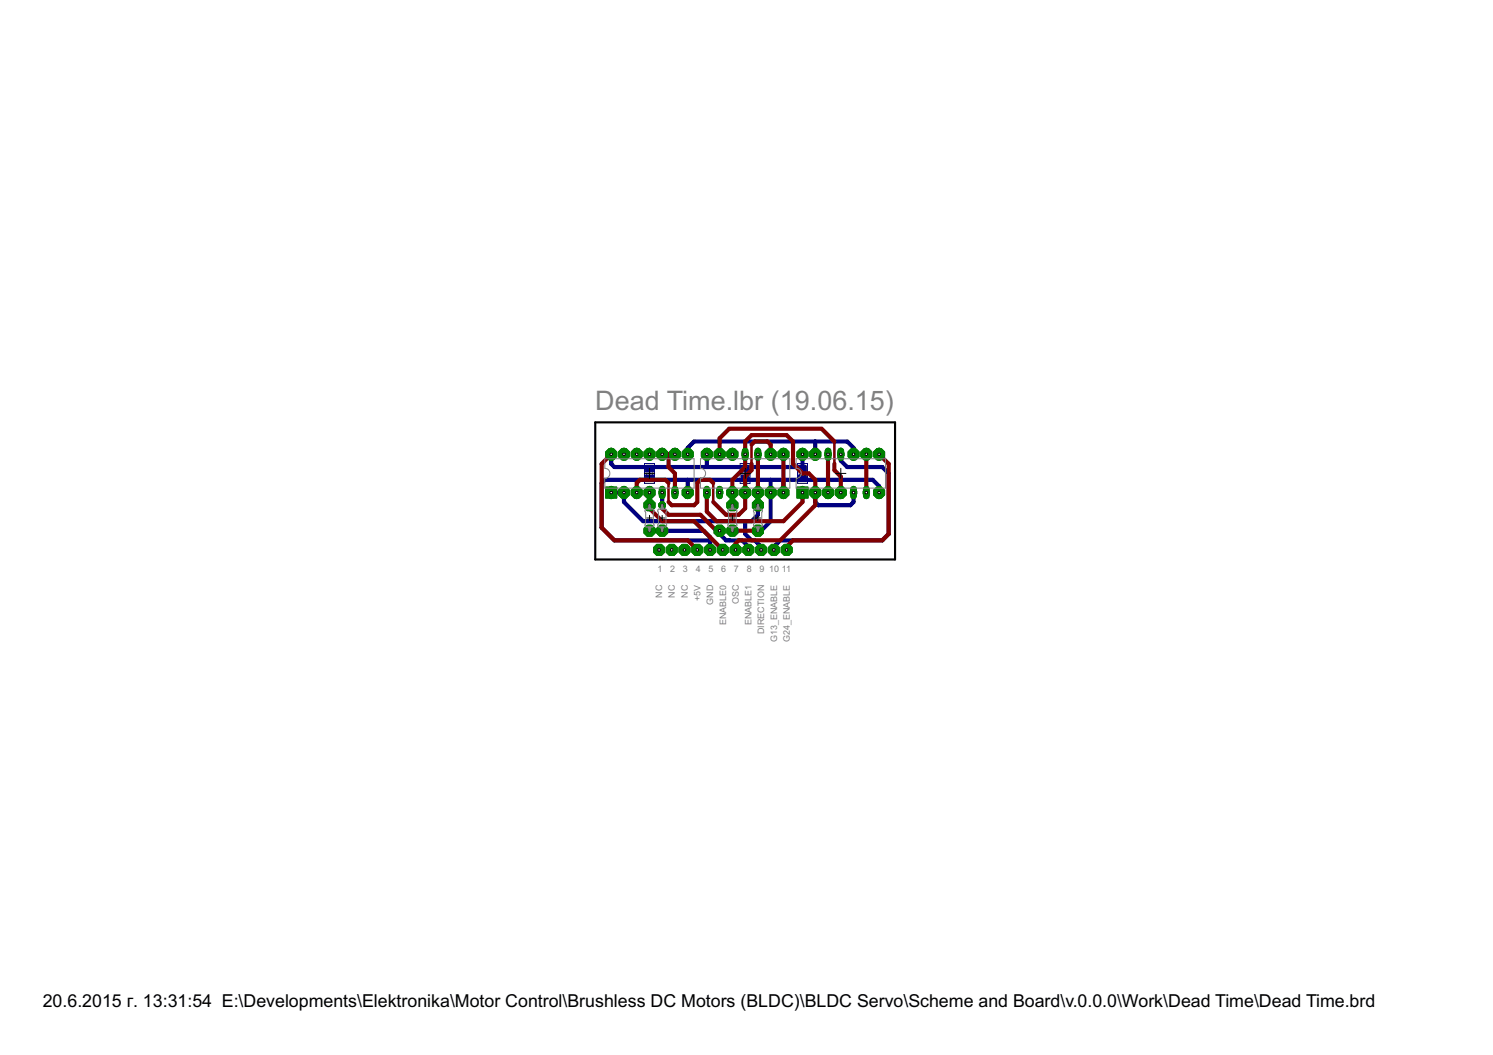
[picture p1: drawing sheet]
<svg xmlns="http://www.w3.org/2000/svg" width="297mm" height="210mm" viewBox="0 0 297 210" stroke-linecap="round" stroke-linejoin="round" font-family="sans-serif">
<defs><g id="words">
<text font-size="6" fill="#808080" x="118.4" y="81.5">Dead Time.lbr (19.06.15)</text>
<text font-size="4" x="8.5" y="200.4">20.6.2015 г. 13:31:54 E:\Developments\Elektronika\Motor Control\Brushless DC Motors (BLDC)\BLDC Servo\Scheme and Board\v.0.0.0\Work\Dead Time\Dead Time.brd</text>
<g font-size="2" fill="#808080">
<text x="130.8" y="113.9">1</text>
<text x="133.3" y="113.9">2</text>
<text x="135.9" y="113.9">3</text>
<text x="138.4" y="113.9">4</text>
<text x="141" y="113.9">5</text>
<text x="143.5" y="113.9">6</text>
<text x="146" y="113.9">7</text>
<text x="148.6" y="113.9">8</text>
<text x="151.1" y="113.9">9</text>
<text x="153" y="113.9">10</text>
<text x="155.5" y="113.9">11</text>
<text x="131.8" y="119" transform="rotate(-90 131.8 119)">NC</text>
<text x="134.3" y="119" transform="rotate(-90 134.3 119)">NC</text>
<text x="136.8" y="119" transform="rotate(-90 136.8 119)">NC</text>
<text x="139.4" y="119.6" transform="rotate(-90 139.4 119.6)">+5V</text>
<text x="141.9" y="120.3" transform="rotate(-90 141.9 120.3)">GND</text>
<text x="144.4" y="124.4" transform="rotate(-90 144.4 124.4)">ENABLE0</text>
<text x="147" y="120.2" transform="rotate(-90 147 120.2)">OSC</text>
<text x="149.5" y="124.4" transform="rotate(-90 149.5 124.4)">ENABLE1</text>
<text x="152.1" y="126.2" transform="rotate(-90 152.1 126.2)">DIRECTION</text>
<text x="154.6" y="127.8" transform="rotate(-90 154.6 127.8)">G13_ENABLE</text>
<text x="157.1" y="127.8" transform="rotate(-90 157.1 127.8)">G24_ENABLE</text>
</g>
</g></defs>
<path d="M129 94.2h.5zM129.2 93.9v.5zM148 94.2h.5zM148.3 93.9v.5zM159.4 94.2h.5zM159.7 93.9v.5z" fill="#000" stroke="#000" stroke-width=".2"/>
<g fill="#808080" stroke="#808080" stroke-width=".2">
<path d="M147.5 93.1h1.5v.8h-1.5z"/>
<path d="M147.5 94.5h1.5v.8h-1.5z"/>
<path d="M128.5 93.1h1.4v.8h-1.4z"/>
<path d="M128.5 94.5h1.4v.8h-1.4z"/>
<path d="M158.9 93.1h1.5v.8h-1.5z"/>
<path d="M158.9 94.5h1.5v.8h-1.5z"/>
</g>
<g fill="#808080" stroke="#808080" stroke-width=".2">
<path d="M147.6 93.8v.8z"/>
<path d="M148.9 93.8v.8z"/>
<path d="M128.5 93.8v.8z"/>
<path d="M129.9 93.8v.8z"/>
<path d="M159 93.8v.8z"/>
<path d="M160.3 93.8v.8z"/>
</g>
<g fill="#000080" stroke="#000080" stroke-width=".2">
<path d="M147.3 92.2v4z"/>
<path d="M149.2 92.2v4z"/>
<path d="M147.3 92.2h1.9z"/>
<path d="M147.3 96.2h1.9z"/>
<path d="M128.2 92.2v4z"/>
<path d="M130.2 92.2v4z"/>
<path d="M128.2 92.2h2z"/>
<path d="M128.2 96.2h2z"/>
<path d="M158.7 92.2v4z"/>
<path d="M160.7 92.2v4z"/>
<path d="M158.7 92.2h2z"/>
<path d="M158.7 96.2h2z"/>
</g>
<g fill="#000080" stroke="#000080" stroke-width=".2">
<path d="M147.5 92.6h1.5v1.3h-1.5z"/>
<path d="M147.5 94.5h1.5v1.3h-1.5z"/>
<path d="M128.5 92.6h1.5v1.3h-1.5z"/>
<path d="M128.5 94.5h1.5v1.3h-1.5z"/>
<path d="M158.9 92.6h1.5v1.3h-1.5z"/>
<path d="M158.9 94.5h1.5v1.3h-1.5z"/>
</g>
<g fill="#000080" stroke="#000080" stroke-width=".83">
<path d="M136.8 95.5v2.5z"/>
<path d="M120.3 95.5h8.9z"/>
<path d="M129.2 95.5h7.6z"/>
<path d="M136.8 95.5h11.5z"/>
<path d="M148.3 95.5h5z"/>
<path d="M153.3 95.5h2.6z"/>
<path d="M155.9 95.5h3.8z"/>
<path d="M159.7 95.5h13.9z"/>
<path d="M173.6 95.5l1.3 1.2z"/>
<path d="M174.9 96.7v1.3z"/>
<path d="M155.9 95.5v2.5z"/>
<path d="M153.3 95.5v2.5z"/>
<path d="M150.8 105.6h.6z"/>
<path d="M153.3 103.7l-1.9 1.9z"/>
<path d="M153.3 98v5.7z"/>
<path d="M148.3 95.1v.4z"/>
<path d="M129.2 95.1v.4z"/>
<path d="M141.3 107.5v1.9z"/>
<path d="M122.2 107.5h19.1z"/>
<path d="M119.7 105l2.5 2.5z"/>
<path d="M119.7 96.1v8.9z"/>
<path d="M119.7 96.1l.6-.6z"/>
<path d="M159.7 95.1v.4z"/>
<path d="M129.2 105.6h2.5z"/>
<path d="M129.2 105.6v.6z"/>
<path d="M129.2 105.6h10.8z"/>
<path d="M140 105.6l1.3 1.3z"/>
<path d="M141.3 106.9v.6z"/>
<path d="M145.7 98v2.5z"/>
<path d="M169.8 98v1.9z"/>
<path d="M169.2 100.5l.6-.6z"/>
<path d="M162.8 100.5h6.4z"/>
<path d="M162.2 99.9l.6 .6z"/>
<path d="M162.2 98v1.9z"/>
<path d="M121.6 98h2.5z"/>
<path d="M150.8 98v2.5z"/>
<path d="M124.1 98v1.9z"/>
<path d="M124.1 99.9l3.9 3.8z"/>
<path d="M149.5 103.7l1.3-1.3z"/>
<path d="M150.8 100.5v1.9z"/>
<path d="M128 103.7h20.3z"/>
<path d="M148.3 103.7h1.2z"/>
<path d="M151.4 108.8v.6z"/>
<path d="M150.2 107.5l1.2 1.3z"/>
<path d="M149.5 107.5h.7z"/>
<path d="M148.3 106.2l1.2 1.3z"/>
<path d="M148.3 103.7v2.5z"/>
<path d="M121.6 90.4v1.9z"/>
<path d="M121.6 92.3l.6 .6z"/>
<path d="M122.2 92.9h7z"/>
<path d="M129.2 92.9h11.4z"/>
<path d="M140.6 92.9h7.7z"/>
<path d="M148.3 92.9h11.4z"/>
<path d="M140.6 90.4v2.5z"/>
<path d="M159.7 90.4v2.5z"/>
<path d="M148.3 92.9v.3z"/>
<path d="M129.2 92.9v.3z"/>
<path d="M159.7 92.9v.3z"/>
<path d="M131.7 98v2.5z"/>
<path d="M148.9 108.8v.6z"/>
<path d="M147.6 107.5l1.3 1.3z"/>
<path d="M145.1 107.5h2.5z"/>
<path d="M143.2 105.6v.6z"/>
<path d="M143.2 106.2l1.2 1.3z"/>
<path d="M144.4 107.5h.7z"/>
<path d="M154 108.8v.6z"/>
<path d="M154 108.8l1.2-1.3z"/>
<path d="M155.2 107.5h20.3z"/>
<path d="M175.5 107.5l1.3-1.3z"/>
<path d="M176.8 94.2v12z"/>
<path d="M175.5 92.9l1.3 1.3z"/>
<path d="M168.6 92.9h6.9z"/>
<path d="M167.3 91.7l1.3 1.2z"/>
<path d="M167.3 90.4v1.3z"/>
<path d="M162.2 87.8h6.4z"/>
<path d="M168.6 87.8l1.2 1.3z"/>
<path d="M169.8 89.1v1.3z"/>
<path d="M136.8 89.1v1.3z"/>
<path d="M136.8 89.1l1.3-1.3z"/>
<path d="M138.1 87.8h24.1z"/>
<path d="M162.2 87.8v2.6z"/>
<path d="M129.2 98v2.5z"/>
</g>
<path d="M140.6 97.3v1.4z" fill="#008000" stroke="#008000" stroke-width="1.3"/>
<circle cx="140.6" cy="98" r=".4" fill="#fff" stroke="#000" stroke-width=".2"/>
<path d="M143.2 97.3v1.4z" fill="#008000" stroke="#008000" stroke-width="1.3"/>
<circle cx="143.2" cy="98" r=".4" fill="#fff" stroke="#000" stroke-width=".2"/>
<path d="M155.9 97.3v1.4z" fill="#008000" stroke="#008000" stroke-width="1.3"/>
<circle cx="155.9" cy="98" r=".4" fill="#fff" stroke="#000" stroke-width=".2"/>
<path d="M155.9 89.7v1.3z" fill="#008000" stroke="#008000" stroke-width="1.3"/>
<circle cx="155.9" cy="90.4" r=".4" fill="#fff" stroke="#000" stroke-width=".2"/>
<path d="M145.7 97.3v1.4z" fill="#008000" stroke="#008000" stroke-width="1.3"/>
<circle cx="145.7" cy="98" r=".4" fill="#fff" stroke="#000" stroke-width=".2"/>
<path d="M148.3 97.3v1.4z" fill="#008000" stroke="#008000" stroke-width="1.3"/>
<circle cx="148.3" cy="98" r=".4" fill="#fff" stroke="#000" stroke-width=".2"/>
<path d="M153.3 97.3v1.4z" fill="#008000" stroke="#008000" stroke-width="1.3"/>
<circle cx="153.3" cy="98" r=".4" fill="#fff" stroke="#000" stroke-width=".2"/>
<path d="M150.8 97.3v1.4z" fill="#008000" stroke="#008000" stroke-width="1.3"/>
<circle cx="150.8" cy="98" r=".4" fill="#fff" stroke="#000" stroke-width=".2"/>
<path d="M153.3 89.7v1.3z" fill="#008000" stroke="#008000" stroke-width="1.3"/>
<circle cx="153.3" cy="90.4" r=".4" fill="#fff" stroke="#000" stroke-width=".2"/>
<path d="M150.8 89.7v1.3z" fill="#008000" stroke="#008000" stroke-width="1.3"/>
<circle cx="150.8" cy="90.4" r=".4" fill="#fff" stroke="#000" stroke-width=".2"/>
<path d="M148.3 89.7v1.3z" fill="#008000" stroke="#008000" stroke-width="1.3"/>
<circle cx="148.3" cy="90.4" r=".4" fill="#fff" stroke="#000" stroke-width=".2"/>
<path d="M145.7 89.7v1.3z" fill="#008000" stroke="#008000" stroke-width="1.3"/>
<circle cx="145.7" cy="90.4" r=".4" fill="#fff" stroke="#000" stroke-width=".2"/>
<path d="M143.2 89.7v1.3z" fill="#008000" stroke="#008000" stroke-width="1.3"/>
<circle cx="143.2" cy="90.4" r=".4" fill="#fff" stroke="#000" stroke-width=".2"/>
<path d="M140.6 89.7v1.3z" fill="#008000" stroke="#008000" stroke-width="1.3"/>
<circle cx="140.6" cy="90.4" r=".4" fill="#fff" stroke="#000" stroke-width=".2"/>
<path d="M121.6 97.3v1.4z" fill="#008000" stroke="#008000" stroke-width="1.3"/>
<circle cx="121.6" cy="98" r=".4" fill="#fff" stroke="#000" stroke-width=".2"/>
<path d="M124.1 97.3v1.4z" fill="#008000" stroke="#008000" stroke-width="1.3"/>
<circle cx="124.1" cy="98" r=".4" fill="#fff" stroke="#000" stroke-width=".2"/>
<path d="M136.8 97.3v1.4z" fill="#008000" stroke="#008000" stroke-width="1.3"/>
<circle cx="136.8" cy="98" r=".4" fill="#fff" stroke="#000" stroke-width=".2"/>
<path d="M136.8 89.7v1.3z" fill="#008000" stroke="#008000" stroke-width="1.3"/>
<circle cx="136.8" cy="90.4" r=".4" fill="#fff" stroke="#000" stroke-width=".2"/>
<path d="M126.7 97.3v1.4z" fill="#008000" stroke="#008000" stroke-width="1.3"/>
<circle cx="126.7" cy="98" r=".4" fill="#fff" stroke="#000" stroke-width=".2"/>
<path d="M129.2 97.3v1.4z" fill="#008000" stroke="#008000" stroke-width="1.3"/>
<circle cx="129.2" cy="98" r=".4" fill="#fff" stroke="#000" stroke-width=".2"/>
<path d="M134.3 97.3v1.4z" fill="#008000" stroke="#008000" stroke-width="1.3"/>
<circle cx="134.3" cy="98" r=".4" fill="#fff" stroke="#000" stroke-width=".2"/>
<path d="M131.7 97.3v1.4z" fill="#008000" stroke="#008000" stroke-width="1.3"/>
<circle cx="131.7" cy="98" r=".4" fill="#fff" stroke="#000" stroke-width=".2"/>
<path d="M134.3 89.7v1.3z" fill="#008000" stroke="#008000" stroke-width="1.3"/>
<circle cx="134.3" cy="90.4" r=".4" fill="#fff" stroke="#000" stroke-width=".2"/>
<path d="M131.7 89.7v1.3z" fill="#008000" stroke="#008000" stroke-width="1.3"/>
<circle cx="131.7" cy="90.4" r=".4" fill="#fff" stroke="#000" stroke-width=".2"/>
<path d="M129.2 89.7v1.3z" fill="#008000" stroke="#008000" stroke-width="1.3"/>
<circle cx="129.2" cy="90.4" r=".4" fill="#fff" stroke="#000" stroke-width=".2"/>
<path d="M126.7 89.7v1.3z" fill="#008000" stroke="#008000" stroke-width="1.3"/>
<circle cx="126.7" cy="90.4" r=".4" fill="#fff" stroke="#000" stroke-width=".2"/>
<path d="M124.1 89.7v1.3z" fill="#008000" stroke="#008000" stroke-width="1.3"/>
<circle cx="124.1" cy="90.4" r=".4" fill="#fff" stroke="#000" stroke-width=".2"/>
<path d="M121.6 89.7v1.3z" fill="#008000" stroke="#008000" stroke-width="1.3"/>
<circle cx="121.6" cy="90.4" r=".4" fill="#fff" stroke="#000" stroke-width=".2"/>
<path d="M159.7 97.3v1.4z" fill="#008000" stroke="#008000" stroke-width="1.3"/>
<circle cx="159.7" cy="98" r=".4" fill="#fff" stroke="#000" stroke-width=".2"/>
<path d="M162.2 97.3v1.4z" fill="#008000" stroke="#008000" stroke-width="1.3"/>
<circle cx="162.2" cy="98" r=".4" fill="#fff" stroke="#000" stroke-width=".2"/>
<path d="M174.9 97.3v1.4z" fill="#008000" stroke="#008000" stroke-width="1.3"/>
<circle cx="174.9" cy="98" r=".4" fill="#fff" stroke="#000" stroke-width=".2"/>
<path d="M174.9 89.7v1.3z" fill="#008000" stroke="#008000" stroke-width="1.3"/>
<circle cx="174.9" cy="90.4" r=".4" fill="#fff" stroke="#000" stroke-width=".2"/>
<path d="M164.7 97.3v1.4z" fill="#008000" stroke="#008000" stroke-width="1.3"/>
<circle cx="164.7" cy="98" r=".4" fill="#fff" stroke="#000" stroke-width=".2"/>
<path d="M167.3 97.3v1.4z" fill="#008000" stroke="#008000" stroke-width="1.3"/>
<circle cx="167.3" cy="98" r=".4" fill="#fff" stroke="#000" stroke-width=".2"/>
<path d="M172.4 97.3v1.4z" fill="#008000" stroke="#008000" stroke-width="1.3"/>
<circle cx="172.4" cy="98" r=".4" fill="#fff" stroke="#000" stroke-width=".2"/>
<path d="M169.8 97.3v1.4z" fill="#008000" stroke="#008000" stroke-width="1.3"/>
<circle cx="169.8" cy="98" r=".4" fill="#fff" stroke="#000" stroke-width=".2"/>
<path d="M172.4 89.7v1.3z" fill="#008000" stroke="#008000" stroke-width="1.3"/>
<circle cx="172.4" cy="90.4" r=".4" fill="#fff" stroke="#000" stroke-width=".2"/>
<path d="M169.8 89.7v1.3z" fill="#008000" stroke="#008000" stroke-width="1.3"/>
<circle cx="169.8" cy="90.4" r=".4" fill="#fff" stroke="#000" stroke-width=".2"/>
<path d="M167.3 89.7v1.3z" fill="#008000" stroke="#008000" stroke-width="1.3"/>
<circle cx="167.3" cy="90.4" r=".4" fill="#fff" stroke="#000" stroke-width=".2"/>
<path d="M164.7 89.7v1.3z" fill="#008000" stroke="#008000" stroke-width="1.3"/>
<circle cx="164.7" cy="90.4" r=".4" fill="#fff" stroke="#000" stroke-width=".2"/>
<path d="M162.2 89.7v1.3z" fill="#008000" stroke="#008000" stroke-width="1.3"/>
<circle cx="162.2" cy="90.4" r=".4" fill="#fff" stroke="#000" stroke-width=".2"/>
<path d="M159.7 89.7v1.3z" fill="#008000" stroke="#008000" stroke-width="1.3"/>
<circle cx="159.7" cy="90.4" r=".4" fill="#fff" stroke="#000" stroke-width=".2"/>
<circle cx="150.8" cy="105.6" r=".71" fill="#008000" stroke="#008000" stroke-width=".2"/>
<circle cx="150.8" cy="105.6" r=".4" fill="#fff" stroke="#000" stroke-width=".2"/>
<circle cx="150.8" cy="100.5" r=".71" fill="#008000" stroke="#008000" stroke-width=".2"/>
<circle cx="150.8" cy="100.5" r=".4" fill="#fff" stroke="#000" stroke-width=".2"/>
<circle cx="145.7" cy="105.6" r=".71" fill="#008000" stroke="#008000" stroke-width=".2"/>
<circle cx="145.7" cy="105.6" r=".4" fill="#fff" stroke="#000" stroke-width=".2"/>
<circle cx="145.7" cy="100.5" r=".71" fill="#008000" stroke="#008000" stroke-width=".2"/>
<circle cx="145.7" cy="100.5" r=".4" fill="#fff" stroke="#000" stroke-width=".2"/>
<circle cx="131.7" cy="105.6" r=".71" fill="#008000" stroke="#008000" stroke-width=".2"/>
<circle cx="131.7" cy="105.6" r=".4" fill="#fff" stroke="#000" stroke-width=".2"/>
<circle cx="131.7" cy="100.5" r=".71" fill="#008000" stroke="#008000" stroke-width=".2"/>
<circle cx="131.7" cy="100.5" r=".4" fill="#fff" stroke="#000" stroke-width=".2"/>
<circle cx="129.2" cy="105.6" r=".71" fill="#008000" stroke="#008000" stroke-width=".2"/>
<circle cx="129.2" cy="105.6" r=".4" fill="#fff" stroke="#000" stroke-width=".2"/>
<circle cx="129.2" cy="100.5" r=".71" fill="#008000" stroke="#008000" stroke-width=".2"/>
<circle cx="129.2" cy="100.5" r=".4" fill="#fff" stroke="#000" stroke-width=".2"/>
<circle cx="141.3" cy="109.4" r="1.2" fill="#008000" stroke="#008000" stroke-width=".2"/>
<circle cx="141.3" cy="109.4" r=".25" fill="#fff" stroke="#000" stroke-width=".2"/>
<circle cx="155.9" cy="90.4" r="1.2" fill="#008000" stroke="#008000" stroke-width=".2"/>
<circle cx="155.9" cy="90.4" r=".25" fill="#fff" stroke="#000" stroke-width=".2"/>
<circle cx="174.9" cy="98" r="1.2" fill="#008000" stroke="#008000" stroke-width=".2"/>
<circle cx="174.9" cy="98" r=".25" fill="#fff" stroke="#000" stroke-width=".2"/>
<circle cx="131.7" cy="105.6" r="1.2" fill="#008000" stroke="#008000" stroke-width=".2"/>
<circle cx="131.7" cy="105.6" r=".25" fill="#fff" stroke="#000" stroke-width=".2"/>
<circle cx="155.9" cy="98" r="1.2" fill="#008000" stroke="#008000" stroke-width=".2"/>
<circle cx="155.9" cy="98" r=".25" fill="#fff" stroke="#000" stroke-width=".2"/>
<circle cx="153.3" cy="98" r="1.2" fill="#008000" stroke="#008000" stroke-width=".2"/>
<circle cx="153.3" cy="98" r=".25" fill="#fff" stroke="#000" stroke-width=".2"/>
<circle cx="136.8" cy="98" r="1.2" fill="#008000" stroke="#008000" stroke-width=".2"/>
<circle cx="136.8" cy="98" r=".25" fill="#fff" stroke="#000" stroke-width=".2"/>
<circle cx="150.8" cy="105.6" r="1.2" fill="#008000" stroke="#008000" stroke-width=".2"/>
<circle cx="150.8" cy="105.6" r=".25" fill="#fff" stroke="#000" stroke-width=".2"/>
<circle cx="145.7" cy="105.6" r="1.2" fill="#008000" stroke="#008000" stroke-width=".2"/>
<circle cx="145.7" cy="105.6" r=".25" fill="#fff" stroke="#000" stroke-width=".2"/>
<circle cx="129.2" cy="105.6" r="1.2" fill="#008000" stroke="#008000" stroke-width=".2"/>
<circle cx="129.2" cy="105.6" r=".25" fill="#fff" stroke="#000" stroke-width=".2"/>
<circle cx="146.3" cy="109.4" r="1.2" fill="#008000" stroke="#008000" stroke-width=".2"/>
<circle cx="146.3" cy="109.4" r=".25" fill="#fff" stroke="#000" stroke-width=".2"/>
<circle cx="162.2" cy="98" r="1.2" fill="#008000" stroke="#008000" stroke-width=".2"/>
<circle cx="162.2" cy="98" r=".25" fill="#fff" stroke="#000" stroke-width=".2"/>
<circle cx="145.7" cy="98" r="1.2" fill="#008000" stroke="#008000" stroke-width=".2"/>
<circle cx="145.7" cy="98" r=".25" fill="#fff" stroke="#000" stroke-width=".2"/>
<circle cx="169.8" cy="98" r=".68" fill="#008000" stroke="#008000" stroke-width=".2"/>
<circle cx="169.8" cy="98" r=".25" fill="#fff" stroke="#000" stroke-width=".2"/>
<circle cx="148.3" cy="90.4" r=".68" fill="#008000" stroke="#008000" stroke-width=".2"/>
<circle cx="148.3" cy="90.4" r=".25" fill="#fff" stroke="#000" stroke-width=".2"/>
<circle cx="145.7" cy="100.5" r="1.2" fill="#008000" stroke="#008000" stroke-width=".2"/>
<circle cx="145.7" cy="100.5" r=".25" fill="#fff" stroke="#000" stroke-width=".2"/>
<circle cx="151.4" cy="109.4" r="1.2" fill="#008000" stroke="#008000" stroke-width=".2"/>
<circle cx="151.4" cy="109.4" r=".25" fill="#fff" stroke="#000" stroke-width=".2"/>
<circle cx="150.8" cy="98" r="1.2" fill="#008000" stroke="#008000" stroke-width=".2"/>
<circle cx="150.8" cy="98" r=".25" fill="#fff" stroke="#000" stroke-width=".2"/>
<path d="M120.5 96.9h2.2v2.2h-2.2z" fill="#008000" stroke="#008000" stroke-width=".2"/>
<circle cx="121.6" cy="98" r=".25" fill="#fff" stroke="#000" stroke-width=".2"/>
<circle cx="124.1" cy="98" r="1.2" fill="#008000" stroke="#008000" stroke-width=".2"/>
<circle cx="124.1" cy="98" r=".25" fill="#fff" stroke="#000" stroke-width=".2"/>
<circle cx="150.8" cy="90.4" r=".68" fill="#008000" stroke="#008000" stroke-width=".2"/>
<circle cx="150.8" cy="90.4" r=".25" fill="#fff" stroke="#000" stroke-width=".2"/>
<circle cx="150.8" cy="100.5" r="1.2" fill="#008000" stroke="#008000" stroke-width=".2"/>
<circle cx="150.8" cy="100.5" r=".25" fill="#fff" stroke="#000" stroke-width=".2"/>
<circle cx="138.7" cy="109.4" r="1.2" fill="#008000" stroke="#008000" stroke-width=".2"/>
<circle cx="138.7" cy="109.4" r=".25" fill="#fff" stroke="#000" stroke-width=".2"/>
<circle cx="121.6" cy="90.4" r="1.2" fill="#008000" stroke="#008000" stroke-width=".2"/>
<circle cx="121.6" cy="90.4" r=".25" fill="#fff" stroke="#000" stroke-width=".2"/>
<circle cx="140.6" cy="90.4" r="1.2" fill="#008000" stroke="#008000" stroke-width=".2"/>
<circle cx="140.6" cy="90.4" r=".25" fill="#fff" stroke="#000" stroke-width=".2"/>
<circle cx="159.7" cy="90.4" r="1.2" fill="#008000" stroke="#008000" stroke-width=".2"/>
<circle cx="159.7" cy="90.4" r=".25" fill="#fff" stroke="#000" stroke-width=".2"/>
<circle cx="153.3" cy="90.4" r="1.2" fill="#008000" stroke="#008000" stroke-width=".2"/>
<circle cx="153.3" cy="90.4" r=".25" fill="#fff" stroke="#000" stroke-width=".2"/>
<circle cx="148.3" cy="98" r="1.2" fill="#008000" stroke="#008000" stroke-width=".2"/>
<circle cx="148.3" cy="98" r=".25" fill="#fff" stroke="#000" stroke-width=".2"/>
<circle cx="126.7" cy="98" r="1.2" fill="#008000" stroke="#008000" stroke-width=".2"/>
<circle cx="126.7" cy="98" r=".25" fill="#fff" stroke="#000" stroke-width=".2"/>
<circle cx="148.9" cy="109.4" r="1.2" fill="#008000" stroke="#008000" stroke-width=".2"/>
<circle cx="148.9" cy="109.4" r=".25" fill="#fff" stroke="#000" stroke-width=".2"/>
<circle cx="131.7" cy="100.5" r=".68" fill="#008000" stroke="#008000" stroke-width=".2"/>
<circle cx="131.7" cy="100.5" r=".25" fill="#fff" stroke="#000" stroke-width=".2"/>
<circle cx="143.2" cy="105.6" r="1.2" fill="#008000" stroke="#008000" stroke-width=".2"/>
<circle cx="143.2" cy="105.6" r=".25" fill="#fff" stroke="#000" stroke-width=".2"/>
<path d="M140 97.4h1.3v1.2h-1.3z" fill="#008000" stroke="#008000" stroke-width=".2"/>
<circle cx="140.6" cy="98" r=".25" fill="#fff" stroke="#000" stroke-width=".2"/>
<path d="M158.6 96.9h2.2v2.2h-2.2z" fill="#008000" stroke="#008000" stroke-width=".2"/>
<circle cx="159.7" cy="98" r=".25" fill="#fff" stroke="#000" stroke-width=".2"/>
<circle cx="143.2" cy="90.4" r="1.2" fill="#008000" stroke="#008000" stroke-width=".2"/>
<circle cx="143.2" cy="90.4" r=".25" fill="#fff" stroke="#000" stroke-width=".2"/>
<circle cx="167.3" cy="98" r="1.2" fill="#008000" stroke="#008000" stroke-width=".2"/>
<circle cx="167.3" cy="98" r=".25" fill="#fff" stroke="#000" stroke-width=".2"/>
<circle cx="164.7" cy="98" r="1.2" fill="#008000" stroke="#008000" stroke-width=".2"/>
<circle cx="164.7" cy="98" r=".25" fill="#fff" stroke="#000" stroke-width=".2"/>
<circle cx="164.7" cy="90.4" r=".68" fill="#008000" stroke="#008000" stroke-width=".2"/>
<circle cx="164.7" cy="90.4" r=".25" fill="#fff" stroke="#000" stroke-width=".2"/>
<circle cx="172.4" cy="90.4" r="1.2" fill="#008000" stroke="#008000" stroke-width=".2"/>
<circle cx="172.4" cy="90.4" r=".25" fill="#fff" stroke="#000" stroke-width=".2"/>
<circle cx="172.4" cy="98" r=".68" fill="#008000" stroke="#008000" stroke-width=".2"/>
<circle cx="172.4" cy="98" r=".25" fill="#fff" stroke="#000" stroke-width=".2"/>
<circle cx="156.5" cy="109.4" r="1.2" fill="#008000" stroke="#008000" stroke-width=".2"/>
<circle cx="156.5" cy="109.4" r=".25" fill="#fff" stroke="#000" stroke-width=".2"/>
<circle cx="174.9" cy="90.4" r="1.2" fill="#008000" stroke="#008000" stroke-width=".2"/>
<circle cx="174.9" cy="90.4" r=".25" fill="#fff" stroke="#000" stroke-width=".2"/>
<circle cx="154" cy="109.4" r="1.2" fill="#008000" stroke="#008000" stroke-width=".2"/>
<circle cx="154" cy="109.4" r=".25" fill="#fff" stroke="#000" stroke-width=".2"/>
<circle cx="167.3" cy="90.4" r=".68" fill="#008000" stroke="#008000" stroke-width=".2"/>
<circle cx="167.3" cy="90.4" r=".25" fill="#fff" stroke="#000" stroke-width=".2"/>
<circle cx="124.1" cy="90.4" r="1.2" fill="#008000" stroke="#008000" stroke-width=".2"/>
<circle cx="124.1" cy="90.4" r=".25" fill="#fff" stroke="#000" stroke-width=".2"/>
<circle cx="126.7" cy="90.4" r="1.2" fill="#008000" stroke="#008000" stroke-width=".2"/>
<circle cx="126.7" cy="90.4" r=".25" fill="#fff" stroke="#000" stroke-width=".2"/>
<circle cx="129.2" cy="90.4" r="1.2" fill="#008000" stroke="#008000" stroke-width=".2"/>
<circle cx="129.2" cy="90.4" r=".25" fill="#fff" stroke="#000" stroke-width=".2"/>
<circle cx="136.8" cy="90.4" r="1.2" fill="#008000" stroke="#008000" stroke-width=".2"/>
<circle cx="136.8" cy="90.4" r=".25" fill="#fff" stroke="#000" stroke-width=".2"/>
<circle cx="131.7" cy="98" r=".68" fill="#008000" stroke="#008000" stroke-width=".2"/>
<circle cx="131.7" cy="98" r=".25" fill="#fff" stroke="#000" stroke-width=".2"/>
<circle cx="129.2" cy="98" r="1.2" fill="#008000" stroke="#008000" stroke-width=".2"/>
<circle cx="129.2" cy="98" r=".25" fill="#fff" stroke="#000" stroke-width=".2"/>
<circle cx="134.3" cy="98" r=".68" fill="#008000" stroke="#008000" stroke-width=".2"/>
<circle cx="134.3" cy="98" r=".25" fill="#fff" stroke="#000" stroke-width=".2"/>
<circle cx="145.7" cy="90.4" r="1.2" fill="#008000" stroke="#008000" stroke-width=".2"/>
<circle cx="145.7" cy="90.4" r=".25" fill="#fff" stroke="#000" stroke-width=".2"/>
<circle cx="143.2" cy="98" r=".68" fill="#008000" stroke="#008000" stroke-width=".2"/>
<circle cx="143.2" cy="98" r=".25" fill="#fff" stroke="#000" stroke-width=".2"/>
<circle cx="162.2" cy="90.4" r="1.2" fill="#008000" stroke="#008000" stroke-width=".2"/>
<circle cx="162.2" cy="90.4" r=".25" fill="#fff" stroke="#000" stroke-width=".2"/>
<circle cx="169.8" cy="90.4" r="1.2" fill="#008000" stroke="#008000" stroke-width=".2"/>
<circle cx="169.8" cy="90.4" r=".25" fill="#fff" stroke="#000" stroke-width=".2"/>
<circle cx="131.7" cy="90.4" r="1.2" fill="#008000" stroke="#008000" stroke-width=".2"/>
<circle cx="131.7" cy="90.4" r=".25" fill="#fff" stroke="#000" stroke-width=".2"/>
<circle cx="134.3" cy="90.4" r="1.2" fill="#008000" stroke="#008000" stroke-width=".2"/>
<circle cx="134.3" cy="90.4" r=".25" fill="#fff" stroke="#000" stroke-width=".2"/>
<circle cx="143.8" cy="109.4" r="1.2" fill="#008000" stroke="#008000" stroke-width=".2"/>
<circle cx="143.8" cy="109.4" r=".25" fill="#fff" stroke="#000" stroke-width=".2"/>
<circle cx="129.2" cy="100.5" r="1.2" fill="#008000" stroke="#008000" stroke-width=".2"/>
<circle cx="129.2" cy="100.5" r=".25" fill="#fff" stroke="#000" stroke-width=".2"/>
<circle cx="136.2" cy="109.4" r="1.2" fill="#008000" stroke="#008000" stroke-width=".2"/>
<circle cx="136.2" cy="109.4" r=".25" fill="#fff" stroke="#000" stroke-width=".2"/>
<circle cx="133.6" cy="109.4" r="1.2" fill="#008000" stroke="#008000" stroke-width=".2"/>
<circle cx="133.6" cy="109.4" r=".25" fill="#fff" stroke="#000" stroke-width=".2"/>
<circle cx="131.1" cy="109.4" r="1.2" fill="#008000" stroke="#008000" stroke-width=".2"/>
<circle cx="131.1" cy="109.4" r=".25" fill="#fff" stroke="#000" stroke-width=".2"/>
<g fill="#800000" stroke="#800000" stroke-width=".83">
<path d="M155.9 90.4v7.6z"/>
<path d="M145.7 105.6h5.1z"/>
<path d="M145.7 95.5v2.5z"/>
<path d="M148.3 92.9l-2.6 2.6z"/>
<path d="M148.3 90.4v2.5z"/>
<path d="M160.9 94.2l1.3 1.3z"/>
<path d="M159.7 94.2h1.2z"/>
<path d="M157.8 92.3l1.9 1.9z"/>
<path d="M157.8 87.8v4.5z"/>
<path d="M156.5 86.6l1.3 1.2z"/>
<path d="M149.5 86.6h7z"/>
<path d="M149.5 86.6l-1.2 1.2z"/>
<path d="M148.3 87.8v2.6z"/>
<path d="M162.2 95.5v2.5z"/>
<path d="M162.2 100.5l-7 7z"/>
<path d="M162.2 98v2.5z"/>
<path d="M147 107.5h8.2z"/>
<path d="M147 107.5l-.7 .6z"/>
<path d="M146.3 108.1v1.3z"/>
<path d="M150.8 90.4v7.6z"/>
<path d="M136.8 107.5l1.9 1.9z"/>
<path d="M122.2 107.5h14.6z"/>
<path d="M119.7 105l2.5 2.5z"/>
<path d="M119.7 92.3v12.7z"/>
<path d="M119.7 92.3l1.9-1.9z"/>
<path d="M148.3 94.8v3.2z"/>
<path d="M148.3 94.8l1.2-1.2z"/>
<path d="M153.3 88.5v1.9z"/>
<path d="M152.7 87.8l.6 .7z"/>
<path d="M150.2 87.8h2.5z"/>
<path d="M126.7 96.1v1.9z"/>
<path d="M126.7 96.1l.6-.6z"/>
<path d="M127.3 95.5h5.1z"/>
<path d="M132.4 95.5l.6 .6z"/>
<path d="M133 99.9l.6 .6z"/>
<path d="M133.6 100.5h4.5z"/>
<path d="M138.1 100.5l.6-.6z"/>
<path d="M138.7 96.1v3.8z"/>
<path d="M138.7 96.1l.7-.6z"/>
<path d="M139.4 95.5h1.9z"/>
<path d="M141.3 95.5l.6 .6z"/>
<path d="M141.9 99.9l2.5 2.5z"/>
<path d="M144.4 102.4h2.6z"/>
<path d="M147 102.4l1.3-1.2z"/>
<path d="M148.3 98v3.2z"/>
<path d="M149.5 92.3v1.3z"/>
<path d="M149.5 88.5l.7-.7z"/>
<path d="M133 102.4h6.4z"/>
<path d="M131.7 101.2l1.3 1.2z"/>
<path d="M131.7 100.5v.7z"/>
<path d="M142.5 105.6h.7z"/>
<path d="M139.4 102.4l3.1 3.2z"/>
<path d="M140.6 98v3.8z"/>
<path d="M140.6 101.8l1.9 1.9z"/>
<path d="M142.5 103.7h13.4z"/>
<path d="M159.7 99.9l-3.8 3.8z"/>
<path d="M159.7 98v1.9z"/>
<path d="M143.2 87.2v3.2z"/>
<path d="M143.2 87.2l1.9-1.9z"/>
<path d="M167.3 94.8v3.2z"/>
<path d="M166 93.6l1.3 1.2z"/>
<path d="M166 92.3v1.3z"/>
<path d="M163.5 85.3l2.5 2.5z"/>
<path d="M145.1 85.3h18.4z"/>
<path d="M164.7 90.4v7.6z"/>
<path d="M172.4 90.4v7.6z"/>
<path d="M156.5 108.8v.6z"/>
<path d="M156.5 108.8l1.3-1.3z"/>
<path d="M157.8 107.5h17.7z"/>
<path d="M175.5 107.5l1.3-1.3z"/>
<path d="M176.8 92.3v13.9z"/>
<path d="M174.9 90.4l1.9 1.9z"/>
<path d="M134.3 94.2v3.8z"/>
<path d="M133 92.9l1.3 1.3z"/>
<path d="M133 90.4v2.5z"/>
<path d="M131.7 90.4h1.3z"/>
<path d="M133 90.4h1.3z"/>
<path d="M141.3 106.9l2.5 2.5z"/>
<path d="M138.1 103.7l3.2 3.2z"/>
<path d="M131.7 103.7h6.4z"/>
<path d="M129.2 101.2l2.5 2.5z"/>
<path d="M129.2 100.5v.7z"/>
</g>
<g fill="#800000" stroke="#800000" stroke-width=".51">
<path d="M133 96.1v3.8z"/>
<path d="M141.9 96.1v3.8z"/>
<path d="M149.5 88.5v3.8z"/>
<path d="M166 87.8v4.5z"/>
</g>
<path d="M140.6 97.3v1.4z" fill="#008000" stroke="#008000" stroke-width="1.3"/>
<circle cx="140.6" cy="98" r=".4" fill="#fff" stroke="#000" stroke-width=".2"/>
<path d="M143.2 97.3v1.4z" fill="#008000" stroke="#008000" stroke-width="1.3"/>
<circle cx="143.2" cy="98" r=".4" fill="#fff" stroke="#000" stroke-width=".2"/>
<path d="M155.9 97.3v1.4z" fill="#008000" stroke="#008000" stroke-width="1.3"/>
<circle cx="155.9" cy="98" r=".4" fill="#fff" stroke="#000" stroke-width=".2"/>
<path d="M155.9 89.7v1.3z" fill="#008000" stroke="#008000" stroke-width="1.3"/>
<circle cx="155.9" cy="90.4" r=".4" fill="#fff" stroke="#000" stroke-width=".2"/>
<path d="M145.7 97.3v1.4z" fill="#008000" stroke="#008000" stroke-width="1.3"/>
<circle cx="145.7" cy="98" r=".4" fill="#fff" stroke="#000" stroke-width=".2"/>
<path d="M148.3 97.3v1.4z" fill="#008000" stroke="#008000" stroke-width="1.3"/>
<circle cx="148.3" cy="98" r=".4" fill="#fff" stroke="#000" stroke-width=".2"/>
<path d="M153.3 97.3v1.4z" fill="#008000" stroke="#008000" stroke-width="1.3"/>
<circle cx="153.3" cy="98" r=".4" fill="#fff" stroke="#000" stroke-width=".2"/>
<path d="M150.8 97.3v1.4z" fill="#008000" stroke="#008000" stroke-width="1.3"/>
<circle cx="150.8" cy="98" r=".4" fill="#fff" stroke="#000" stroke-width=".2"/>
<path d="M153.3 89.7v1.3z" fill="#008000" stroke="#008000" stroke-width="1.3"/>
<circle cx="153.3" cy="90.4" r=".4" fill="#fff" stroke="#000" stroke-width=".2"/>
<path d="M150.8 89.7v1.3z" fill="#008000" stroke="#008000" stroke-width="1.3"/>
<circle cx="150.8" cy="90.4" r=".4" fill="#fff" stroke="#000" stroke-width=".2"/>
<path d="M148.3 89.7v1.3z" fill="#008000" stroke="#008000" stroke-width="1.3"/>
<circle cx="148.3" cy="90.4" r=".4" fill="#fff" stroke="#000" stroke-width=".2"/>
<path d="M145.7 89.7v1.3z" fill="#008000" stroke="#008000" stroke-width="1.3"/>
<circle cx="145.7" cy="90.4" r=".4" fill="#fff" stroke="#000" stroke-width=".2"/>
<path d="M143.2 89.7v1.3z" fill="#008000" stroke="#008000" stroke-width="1.3"/>
<circle cx="143.2" cy="90.4" r=".4" fill="#fff" stroke="#000" stroke-width=".2"/>
<path d="M140.6 89.7v1.3z" fill="#008000" stroke="#008000" stroke-width="1.3"/>
<circle cx="140.6" cy="90.4" r=".4" fill="#fff" stroke="#000" stroke-width=".2"/>
<path d="M121.6 97.3v1.4z" fill="#008000" stroke="#008000" stroke-width="1.3"/>
<circle cx="121.6" cy="98" r=".4" fill="#fff" stroke="#000" stroke-width=".2"/>
<path d="M124.1 97.3v1.4z" fill="#008000" stroke="#008000" stroke-width="1.3"/>
<circle cx="124.1" cy="98" r=".4" fill="#fff" stroke="#000" stroke-width=".2"/>
<path d="M136.8 97.3v1.4z" fill="#008000" stroke="#008000" stroke-width="1.3"/>
<circle cx="136.8" cy="98" r=".4" fill="#fff" stroke="#000" stroke-width=".2"/>
<path d="M136.8 89.7v1.3z" fill="#008000" stroke="#008000" stroke-width="1.3"/>
<circle cx="136.8" cy="90.4" r=".4" fill="#fff" stroke="#000" stroke-width=".2"/>
<path d="M126.7 97.3v1.4z" fill="#008000" stroke="#008000" stroke-width="1.3"/>
<circle cx="126.7" cy="98" r=".4" fill="#fff" stroke="#000" stroke-width=".2"/>
<path d="M129.2 97.3v1.4z" fill="#008000" stroke="#008000" stroke-width="1.3"/>
<circle cx="129.2" cy="98" r=".4" fill="#fff" stroke="#000" stroke-width=".2"/>
<path d="M134.3 97.3v1.4z" fill="#008000" stroke="#008000" stroke-width="1.3"/>
<circle cx="134.3" cy="98" r=".4" fill="#fff" stroke="#000" stroke-width=".2"/>
<path d="M131.7 97.3v1.4z" fill="#008000" stroke="#008000" stroke-width="1.3"/>
<circle cx="131.7" cy="98" r=".4" fill="#fff" stroke="#000" stroke-width=".2"/>
<path d="M134.3 89.7v1.3z" fill="#008000" stroke="#008000" stroke-width="1.3"/>
<circle cx="134.3" cy="90.4" r=".4" fill="#fff" stroke="#000" stroke-width=".2"/>
<path d="M131.7 89.7v1.3z" fill="#008000" stroke="#008000" stroke-width="1.3"/>
<circle cx="131.7" cy="90.4" r=".4" fill="#fff" stroke="#000" stroke-width=".2"/>
<path d="M129.2 89.7v1.3z" fill="#008000" stroke="#008000" stroke-width="1.3"/>
<circle cx="129.2" cy="90.4" r=".4" fill="#fff" stroke="#000" stroke-width=".2"/>
<path d="M126.7 89.7v1.3z" fill="#008000" stroke="#008000" stroke-width="1.3"/>
<circle cx="126.7" cy="90.4" r=".4" fill="#fff" stroke="#000" stroke-width=".2"/>
<path d="M124.1 89.7v1.3z" fill="#008000" stroke="#008000" stroke-width="1.3"/>
<circle cx="124.1" cy="90.4" r=".4" fill="#fff" stroke="#000" stroke-width=".2"/>
<path d="M121.6 89.7v1.3z" fill="#008000" stroke="#008000" stroke-width="1.3"/>
<circle cx="121.6" cy="90.4" r=".4" fill="#fff" stroke="#000" stroke-width=".2"/>
<path d="M159.7 97.3v1.4z" fill="#008000" stroke="#008000" stroke-width="1.3"/>
<circle cx="159.7" cy="98" r=".4" fill="#fff" stroke="#000" stroke-width=".2"/>
<path d="M162.2 97.3v1.4z" fill="#008000" stroke="#008000" stroke-width="1.3"/>
<circle cx="162.2" cy="98" r=".4" fill="#fff" stroke="#000" stroke-width=".2"/>
<path d="M174.9 97.3v1.4z" fill="#008000" stroke="#008000" stroke-width="1.3"/>
<circle cx="174.9" cy="98" r=".4" fill="#fff" stroke="#000" stroke-width=".2"/>
<path d="M174.9 89.7v1.3z" fill="#008000" stroke="#008000" stroke-width="1.3"/>
<circle cx="174.9" cy="90.4" r=".4" fill="#fff" stroke="#000" stroke-width=".2"/>
<path d="M164.7 97.3v1.4z" fill="#008000" stroke="#008000" stroke-width="1.3"/>
<circle cx="164.7" cy="98" r=".4" fill="#fff" stroke="#000" stroke-width=".2"/>
<path d="M167.3 97.3v1.4z" fill="#008000" stroke="#008000" stroke-width="1.3"/>
<circle cx="167.3" cy="98" r=".4" fill="#fff" stroke="#000" stroke-width=".2"/>
<path d="M172.4 97.3v1.4z" fill="#008000" stroke="#008000" stroke-width="1.3"/>
<circle cx="172.4" cy="98" r=".4" fill="#fff" stroke="#000" stroke-width=".2"/>
<path d="M169.8 97.3v1.4z" fill="#008000" stroke="#008000" stroke-width="1.3"/>
<circle cx="169.8" cy="98" r=".4" fill="#fff" stroke="#000" stroke-width=".2"/>
<path d="M172.4 89.7v1.3z" fill="#008000" stroke="#008000" stroke-width="1.3"/>
<circle cx="172.4" cy="90.4" r=".4" fill="#fff" stroke="#000" stroke-width=".2"/>
<path d="M169.8 89.7v1.3z" fill="#008000" stroke="#008000" stroke-width="1.3"/>
<circle cx="169.8" cy="90.4" r=".4" fill="#fff" stroke="#000" stroke-width=".2"/>
<path d="M167.3 89.7v1.3z" fill="#008000" stroke="#008000" stroke-width="1.3"/>
<circle cx="167.3" cy="90.4" r=".4" fill="#fff" stroke="#000" stroke-width=".2"/>
<path d="M164.7 89.7v1.3z" fill="#008000" stroke="#008000" stroke-width="1.3"/>
<circle cx="164.7" cy="90.4" r=".4" fill="#fff" stroke="#000" stroke-width=".2"/>
<path d="M162.2 89.7v1.3z" fill="#008000" stroke="#008000" stroke-width="1.3"/>
<circle cx="162.2" cy="90.4" r=".4" fill="#fff" stroke="#000" stroke-width=".2"/>
<path d="M159.7 89.7v1.3z" fill="#008000" stroke="#008000" stroke-width="1.3"/>
<circle cx="159.7" cy="90.4" r=".4" fill="#fff" stroke="#000" stroke-width=".2"/>
<circle cx="150.8" cy="105.6" r=".71" fill="#008000" stroke="#008000" stroke-width=".2"/>
<circle cx="150.8" cy="105.6" r=".4" fill="#fff" stroke="#000" stroke-width=".2"/>
<circle cx="150.8" cy="100.5" r=".71" fill="#008000" stroke="#008000" stroke-width=".2"/>
<circle cx="150.8" cy="100.5" r=".4" fill="#fff" stroke="#000" stroke-width=".2"/>
<circle cx="145.7" cy="105.6" r=".71" fill="#008000" stroke="#008000" stroke-width=".2"/>
<circle cx="145.7" cy="105.6" r=".4" fill="#fff" stroke="#000" stroke-width=".2"/>
<circle cx="145.7" cy="100.5" r=".71" fill="#008000" stroke="#008000" stroke-width=".2"/>
<circle cx="145.7" cy="100.5" r=".4" fill="#fff" stroke="#000" stroke-width=".2"/>
<circle cx="131.7" cy="105.6" r=".71" fill="#008000" stroke="#008000" stroke-width=".2"/>
<circle cx="131.7" cy="105.6" r=".4" fill="#fff" stroke="#000" stroke-width=".2"/>
<circle cx="131.7" cy="100.5" r=".71" fill="#008000" stroke="#008000" stroke-width=".2"/>
<circle cx="131.7" cy="100.5" r=".4" fill="#fff" stroke="#000" stroke-width=".2"/>
<circle cx="129.2" cy="105.6" r=".71" fill="#008000" stroke="#008000" stroke-width=".2"/>
<circle cx="129.2" cy="105.6" r=".4" fill="#fff" stroke="#000" stroke-width=".2"/>
<circle cx="129.2" cy="100.5" r=".71" fill="#008000" stroke="#008000" stroke-width=".2"/>
<circle cx="129.2" cy="100.5" r=".4" fill="#fff" stroke="#000" stroke-width=".2"/>
<circle cx="141.3" cy="109.4" r="1.2" fill="#008000" stroke="#008000" stroke-width=".2"/>
<circle cx="141.3" cy="109.4" r=".25" fill="#fff" stroke="#000" stroke-width=".2"/>
<circle cx="155.9" cy="90.4" r="1.2" fill="#008000" stroke="#008000" stroke-width=".2"/>
<circle cx="155.9" cy="90.4" r=".25" fill="#fff" stroke="#000" stroke-width=".2"/>
<circle cx="174.9" cy="98" r="1.2" fill="#008000" stroke="#008000" stroke-width=".2"/>
<circle cx="174.9" cy="98" r=".25" fill="#fff" stroke="#000" stroke-width=".2"/>
<circle cx="131.7" cy="105.6" r="1.2" fill="#008000" stroke="#008000" stroke-width=".2"/>
<circle cx="131.7" cy="105.6" r=".25" fill="#fff" stroke="#000" stroke-width=".2"/>
<circle cx="155.9" cy="98" r="1.2" fill="#008000" stroke="#008000" stroke-width=".2"/>
<circle cx="155.9" cy="98" r=".25" fill="#fff" stroke="#000" stroke-width=".2"/>
<circle cx="153.3" cy="98" r="1.2" fill="#008000" stroke="#008000" stroke-width=".2"/>
<circle cx="153.3" cy="98" r=".25" fill="#fff" stroke="#000" stroke-width=".2"/>
<circle cx="136.8" cy="98" r="1.2" fill="#008000" stroke="#008000" stroke-width=".2"/>
<circle cx="136.8" cy="98" r=".25" fill="#fff" stroke="#000" stroke-width=".2"/>
<circle cx="150.8" cy="105.6" r="1.2" fill="#008000" stroke="#008000" stroke-width=".2"/>
<circle cx="150.8" cy="105.6" r=".25" fill="#fff" stroke="#000" stroke-width=".2"/>
<circle cx="145.7" cy="105.6" r="1.2" fill="#008000" stroke="#008000" stroke-width=".2"/>
<circle cx="145.7" cy="105.6" r=".25" fill="#fff" stroke="#000" stroke-width=".2"/>
<circle cx="129.2" cy="105.6" r="1.2" fill="#008000" stroke="#008000" stroke-width=".2"/>
<circle cx="129.2" cy="105.6" r=".25" fill="#fff" stroke="#000" stroke-width=".2"/>
<circle cx="146.3" cy="109.4" r="1.2" fill="#008000" stroke="#008000" stroke-width=".2"/>
<circle cx="146.3" cy="109.4" r=".25" fill="#fff" stroke="#000" stroke-width=".2"/>
<circle cx="162.2" cy="98" r="1.2" fill="#008000" stroke="#008000" stroke-width=".2"/>
<circle cx="162.2" cy="98" r=".25" fill="#fff" stroke="#000" stroke-width=".2"/>
<circle cx="145.7" cy="98" r="1.2" fill="#008000" stroke="#008000" stroke-width=".2"/>
<circle cx="145.7" cy="98" r=".25" fill="#fff" stroke="#000" stroke-width=".2"/>
<circle cx="169.8" cy="98" r=".68" fill="#008000" stroke="#008000" stroke-width=".2"/>
<circle cx="169.8" cy="98" r=".25" fill="#fff" stroke="#000" stroke-width=".2"/>
<circle cx="148.3" cy="90.4" r=".68" fill="#008000" stroke="#008000" stroke-width=".2"/>
<circle cx="148.3" cy="90.4" r=".25" fill="#fff" stroke="#000" stroke-width=".2"/>
<circle cx="145.7" cy="100.5" r="1.2" fill="#008000" stroke="#008000" stroke-width=".2"/>
<circle cx="145.7" cy="100.5" r=".25" fill="#fff" stroke="#000" stroke-width=".2"/>
<circle cx="151.4" cy="109.4" r="1.2" fill="#008000" stroke="#008000" stroke-width=".2"/>
<circle cx="151.4" cy="109.4" r=".25" fill="#fff" stroke="#000" stroke-width=".2"/>
<circle cx="150.8" cy="98" r="1.2" fill="#008000" stroke="#008000" stroke-width=".2"/>
<circle cx="150.8" cy="98" r=".25" fill="#fff" stroke="#000" stroke-width=".2"/>
<path d="M120.5 96.9h2.2v2.2h-2.2z" fill="#008000" stroke="#008000" stroke-width=".2"/>
<circle cx="121.6" cy="98" r=".25" fill="#fff" stroke="#000" stroke-width=".2"/>
<circle cx="124.1" cy="98" r="1.2" fill="#008000" stroke="#008000" stroke-width=".2"/>
<circle cx="124.1" cy="98" r=".25" fill="#fff" stroke="#000" stroke-width=".2"/>
<circle cx="150.8" cy="90.4" r=".68" fill="#008000" stroke="#008000" stroke-width=".2"/>
<circle cx="150.8" cy="90.4" r=".25" fill="#fff" stroke="#000" stroke-width=".2"/>
<circle cx="150.8" cy="100.5" r="1.2" fill="#008000" stroke="#008000" stroke-width=".2"/>
<circle cx="150.8" cy="100.5" r=".25" fill="#fff" stroke="#000" stroke-width=".2"/>
<circle cx="138.7" cy="109.4" r="1.2" fill="#008000" stroke="#008000" stroke-width=".2"/>
<circle cx="138.7" cy="109.4" r=".25" fill="#fff" stroke="#000" stroke-width=".2"/>
<circle cx="121.6" cy="90.4" r="1.2" fill="#008000" stroke="#008000" stroke-width=".2"/>
<circle cx="121.6" cy="90.4" r=".25" fill="#fff" stroke="#000" stroke-width=".2"/>
<circle cx="140.6" cy="90.4" r="1.2" fill="#008000" stroke="#008000" stroke-width=".2"/>
<circle cx="140.6" cy="90.4" r=".25" fill="#fff" stroke="#000" stroke-width=".2"/>
<circle cx="159.7" cy="90.4" r="1.2" fill="#008000" stroke="#008000" stroke-width=".2"/>
<circle cx="159.7" cy="90.4" r=".25" fill="#fff" stroke="#000" stroke-width=".2"/>
<circle cx="153.3" cy="90.4" r="1.2" fill="#008000" stroke="#008000" stroke-width=".2"/>
<circle cx="153.3" cy="90.4" r=".25" fill="#fff" stroke="#000" stroke-width=".2"/>
<circle cx="148.3" cy="98" r="1.2" fill="#008000" stroke="#008000" stroke-width=".2"/>
<circle cx="148.3" cy="98" r=".25" fill="#fff" stroke="#000" stroke-width=".2"/>
<circle cx="126.7" cy="98" r="1.2" fill="#008000" stroke="#008000" stroke-width=".2"/>
<circle cx="126.7" cy="98" r=".25" fill="#fff" stroke="#000" stroke-width=".2"/>
<circle cx="148.9" cy="109.4" r="1.2" fill="#008000" stroke="#008000" stroke-width=".2"/>
<circle cx="148.9" cy="109.4" r=".25" fill="#fff" stroke="#000" stroke-width=".2"/>
<circle cx="131.7" cy="100.5" r=".68" fill="#008000" stroke="#008000" stroke-width=".2"/>
<circle cx="131.7" cy="100.5" r=".25" fill="#fff" stroke="#000" stroke-width=".2"/>
<circle cx="143.2" cy="105.6" r="1.2" fill="#008000" stroke="#008000" stroke-width=".2"/>
<circle cx="143.2" cy="105.6" r=".25" fill="#fff" stroke="#000" stroke-width=".2"/>
<path d="M140 97.4h1.3v1.2h-1.3z" fill="#008000" stroke="#008000" stroke-width=".2"/>
<circle cx="140.6" cy="98" r=".25" fill="#fff" stroke="#000" stroke-width=".2"/>
<path d="M158.6 96.9h2.2v2.2h-2.2z" fill="#008000" stroke="#008000" stroke-width=".2"/>
<circle cx="159.7" cy="98" r=".25" fill="#fff" stroke="#000" stroke-width=".2"/>
<circle cx="143.2" cy="90.4" r="1.2" fill="#008000" stroke="#008000" stroke-width=".2"/>
<circle cx="143.2" cy="90.4" r=".25" fill="#fff" stroke="#000" stroke-width=".2"/>
<circle cx="167.3" cy="98" r="1.2" fill="#008000" stroke="#008000" stroke-width=".2"/>
<circle cx="167.3" cy="98" r=".25" fill="#fff" stroke="#000" stroke-width=".2"/>
<circle cx="164.7" cy="98" r="1.2" fill="#008000" stroke="#008000" stroke-width=".2"/>
<circle cx="164.7" cy="98" r=".25" fill="#fff" stroke="#000" stroke-width=".2"/>
<circle cx="164.7" cy="90.4" r=".68" fill="#008000" stroke="#008000" stroke-width=".2"/>
<circle cx="164.7" cy="90.4" r=".25" fill="#fff" stroke="#000" stroke-width=".2"/>
<circle cx="172.4" cy="90.4" r="1.2" fill="#008000" stroke="#008000" stroke-width=".2"/>
<circle cx="172.4" cy="90.4" r=".25" fill="#fff" stroke="#000" stroke-width=".2"/>
<circle cx="172.4" cy="98" r=".68" fill="#008000" stroke="#008000" stroke-width=".2"/>
<circle cx="172.4" cy="98" r=".25" fill="#fff" stroke="#000" stroke-width=".2"/>
<circle cx="156.5" cy="109.4" r="1.2" fill="#008000" stroke="#008000" stroke-width=".2"/>
<circle cx="156.5" cy="109.4" r=".25" fill="#fff" stroke="#000" stroke-width=".2"/>
<circle cx="174.9" cy="90.4" r="1.2" fill="#008000" stroke="#008000" stroke-width=".2"/>
<circle cx="174.9" cy="90.4" r=".25" fill="#fff" stroke="#000" stroke-width=".2"/>
<circle cx="154" cy="109.4" r="1.2" fill="#008000" stroke="#008000" stroke-width=".2"/>
<circle cx="154" cy="109.4" r=".25" fill="#fff" stroke="#000" stroke-width=".2"/>
<circle cx="167.3" cy="90.4" r=".68" fill="#008000" stroke="#008000" stroke-width=".2"/>
<circle cx="167.3" cy="90.4" r=".25" fill="#fff" stroke="#000" stroke-width=".2"/>
<circle cx="124.1" cy="90.4" r="1.2" fill="#008000" stroke="#008000" stroke-width=".2"/>
<circle cx="124.1" cy="90.4" r=".25" fill="#fff" stroke="#000" stroke-width=".2"/>
<circle cx="126.7" cy="90.4" r="1.2" fill="#008000" stroke="#008000" stroke-width=".2"/>
<circle cx="126.7" cy="90.4" r=".25" fill="#fff" stroke="#000" stroke-width=".2"/>
<circle cx="129.2" cy="90.4" r="1.2" fill="#008000" stroke="#008000" stroke-width=".2"/>
<circle cx="129.2" cy="90.4" r=".25" fill="#fff" stroke="#000" stroke-width=".2"/>
<circle cx="136.8" cy="90.4" r="1.2" fill="#008000" stroke="#008000" stroke-width=".2"/>
<circle cx="136.8" cy="90.4" r=".25" fill="#fff" stroke="#000" stroke-width=".2"/>
<circle cx="131.7" cy="98" r=".68" fill="#008000" stroke="#008000" stroke-width=".2"/>
<circle cx="131.7" cy="98" r=".25" fill="#fff" stroke="#000" stroke-width=".2"/>
<circle cx="129.2" cy="98" r="1.2" fill="#008000" stroke="#008000" stroke-width=".2"/>
<circle cx="129.2" cy="98" r=".25" fill="#fff" stroke="#000" stroke-width=".2"/>
<circle cx="134.3" cy="98" r=".68" fill="#008000" stroke="#008000" stroke-width=".2"/>
<circle cx="134.3" cy="98" r=".25" fill="#fff" stroke="#000" stroke-width=".2"/>
<circle cx="145.7" cy="90.4" r="1.2" fill="#008000" stroke="#008000" stroke-width=".2"/>
<circle cx="145.7" cy="90.4" r=".25" fill="#fff" stroke="#000" stroke-width=".2"/>
<circle cx="143.2" cy="98" r=".68" fill="#008000" stroke="#008000" stroke-width=".2"/>
<circle cx="143.2" cy="98" r=".25" fill="#fff" stroke="#000" stroke-width=".2"/>
<circle cx="162.2" cy="90.4" r="1.2" fill="#008000" stroke="#008000" stroke-width=".2"/>
<circle cx="162.2" cy="90.4" r=".25" fill="#fff" stroke="#000" stroke-width=".2"/>
<circle cx="169.8" cy="90.4" r="1.2" fill="#008000" stroke="#008000" stroke-width=".2"/>
<circle cx="169.8" cy="90.4" r=".25" fill="#fff" stroke="#000" stroke-width=".2"/>
<circle cx="131.7" cy="90.4" r="1.2" fill="#008000" stroke="#008000" stroke-width=".2"/>
<circle cx="131.7" cy="90.4" r=".25" fill="#fff" stroke="#000" stroke-width=".2"/>
<circle cx="134.3" cy="90.4" r="1.2" fill="#008000" stroke="#008000" stroke-width=".2"/>
<circle cx="134.3" cy="90.4" r=".25" fill="#fff" stroke="#000" stroke-width=".2"/>
<circle cx="143.8" cy="109.4" r="1.2" fill="#008000" stroke="#008000" stroke-width=".2"/>
<circle cx="143.8" cy="109.4" r=".25" fill="#fff" stroke="#000" stroke-width=".2"/>
<circle cx="129.2" cy="100.5" r="1.2" fill="#008000" stroke="#008000" stroke-width=".2"/>
<circle cx="129.2" cy="100.5" r=".25" fill="#fff" stroke="#000" stroke-width=".2"/>
<circle cx="136.2" cy="109.4" r="1.2" fill="#008000" stroke="#008000" stroke-width=".2"/>
<circle cx="136.2" cy="109.4" r=".25" fill="#fff" stroke="#000" stroke-width=".2"/>
<circle cx="133.6" cy="109.4" r="1.2" fill="#008000" stroke="#008000" stroke-width=".2"/>
<circle cx="133.6" cy="109.4" r=".25" fill="#fff" stroke="#000" stroke-width=".2"/>
<circle cx="131.1" cy="109.4" r="1.2" fill="#008000" stroke="#008000" stroke-width=".2"/>
<circle cx="131.1" cy="109.4" r=".25" fill="#fff" stroke="#000" stroke-width=".2"/>
<g fill="#808080" stroke="#808080" stroke-width=".2">
<path d="M139.4 91.3h17.7z"/>
<path d="M139.4 97.1h17.7z"/>
<path d="M157.1 91.3v5.8z"/>
<path d="M139.4 91.3v1.9z"/>
<path d="M139.4 95.2v1.9z"/>
<path d="M120.3 91.3h17.8z"/>
<path d="M120.3 97.1h17.8z"/>
<path d="M138.1 91.3v5.8z"/>
<path d="M120.3 91.3v1.9z"/>
<path d="M120.3 95.2v1.9z"/>
<path d="M158.4 91.3h17.8z"/>
<path d="M158.4 97.1h17.8z"/>
<path d="M176.2 91.3v5.8z"/>
<path d="M158.4 91.3v1.9z"/>
<path d="M158.4 95.2v1.9z"/>
<path d="M149.9 104.3v.3z"/>
<path d="M150 104.2l-.1 .1z"/>
<path d="M151.7 104.3v.3z"/>
<path d="M151.6 104.2l.1 .1z"/>
<path d="M149.9 101.8l.1 .1z"/>
<path d="M150 101.9v2.3z"/>
<path d="M151.6 101.9l.1-.1z"/>
<path d="M151.6 101.9v2.3z"/>
<path d="M149.9 101.5v.3z"/>
<path d="M151.7 101.5v.3z"/>
<path d="M144.8 104.3v.3z"/>
<path d="M144.9 104.2l-.1 .1z"/>
<path d="M146.6 104.3v.3z"/>
<path d="M146.5 104.2l.1 .1z"/>
<path d="M144.8 101.8l.1 .1z"/>
<path d="M144.9 101.9v2.3z"/>
<path d="M146.5 101.9l.1-.1z"/>
<path d="M146.5 101.9v2.3z"/>
<path d="M144.8 101.5v.3z"/>
<path d="M146.6 101.5v.3z"/>
<path d="M130.9 104.3v.3z"/>
<path d="M131 104.2l-.1 .1z"/>
<path d="M132.6 104.3v.3z"/>
<path d="M132.5 104.2l.1 .1z"/>
<path d="M130.9 101.8l.1 .1z"/>
<path d="M131 101.9v2.3z"/>
<path d="M132.5 101.9l.1-.1z"/>
<path d="M132.5 101.9v2.3z"/>
<path d="M130.9 101.5v.3z"/>
<path d="M132.6 101.5v.3z"/>
<path d="M128.3 104.3v.3z"/>
<path d="M128.5 104.2l-.2 .1z"/>
<path d="M130.1 104.3v.3z"/>
<path d="M130 104.2l.1 .1z"/>
<path d="M128.3 101.8l.2 .1z"/>
<path d="M128.5 101.9v2.3z"/>
<path d="M130.1 101.8l-.1 .1z"/>
<path d="M130 101.9v2.3z"/>
<path d="M128.3 101.5v.3z"/>
<path d="M130.1 101.5v.3z"/>
<path d="M150.2 104.8h1.2z"/>
<path d="M150.2 101.3h1.2z"/>
<path d="M145.1 104.8h1.2z"/>
<path d="M145.1 101.3h1.2z"/>
<path d="M131.1 104.8h1.3z"/>
<path d="M131.1 101.3h1.3z"/>
<path d="M128.6 104.8h1.3z"/>
<path d="M128.6 101.3h1.3z"/>
</g>
<g fill="none" stroke="#808080" stroke-width=".2">
<path d="M120.3 93.2a1.02 1.02 0 0 1 1 1 1.02 1.02 0 0 1-1 1M139.4 93.2a1.02 1.02 0 0 1 1 1 1.02 1.02 0 0 1-1 1M158.4 93.2a1.02 1.02 0 0 1 1 1 1.02 1.02 0 0 1-1 1M128.3 104.6l.3 .2M128.6 101.3l-.3 .2M129.9 101.3l.2 .2M130.1 104.6l-.2 .2M130.9 104.6l.2 .2M131.1 101.3l-.2 .2M132.4 101.3l.2 .2M132.6 104.6l-.2 .2M144.8 104.6l.3 .2"/>
<path d="M145.1 101.3l-.3 .2M146.3 101.3l.3 .2M146.6 104.6l-.3 .2M149.9 104.6l.3 .2M150.2 101.3l-.3 .2M151.4 101.3l.3 .2M151.7 104.6l-.3 .2"/>
</g>
<g fill="#808080" stroke="#808080" stroke-width=".51">
<path d="M150.8 100.5v.5z"/>
<path d="M150.8 105.1v.5z"/>
<path d="M145.7 100.5v.5z"/>
<path d="M145.7 105.1v.5z"/>
<path d="M131.7 100.5v.5z"/>
<path d="M131.7 105.1v.5z"/>
<path d="M129.2 100.5v.5z"/>
<path d="M129.2 105.1v.5z"/>
</g>
<g fill="#808080" stroke="#808080" stroke-width=".2">
<path d="M150.5 104.8h.5v.3h-.5z"/>
<path d="M150.5 101h.5v.3h-.5z"/>
<path d="M145.5 104.8h.5v.3h-.5z"/>
<path d="M145.5 101h.5v.3h-.5z"/>
<path d="M131.5 104.8h.5v.3h-.5z"/>
<path d="M131.5 101h.5v.3h-.5z"/>
<path d="M129 104.8h.5v.3h-.5z"/>
<path d="M129 101h.5v.3h-.5z"/>
</g>
<g fill="#000" stroke="#000" stroke-width=".2">
<path d="M128.2 94.2h2zM129.2 93.2v2zM147.2 94.2h2.1zM148.3 93.2v2zM166.3 94.2h2zM167.3 93.2v2zM128.7 103.1h1.1zM129.2 102.5v1.1zM131.2 103.1h1.1zM131.7 102.5v1.1zM145.2 103.1h1zM145.7 102.5v1.1z"/>
<path d="M150.3 103.1h1zM150.8 102.5v1.1z"/>
</g>
<path d="M118.4 84v27.3zM118.4 84h59.7zM118.4 111.3h59.7zM178.1 84v27.3z" fill="#000" stroke="#000" stroke-width=".42"/>
<use href="#words"/>
</svg>
